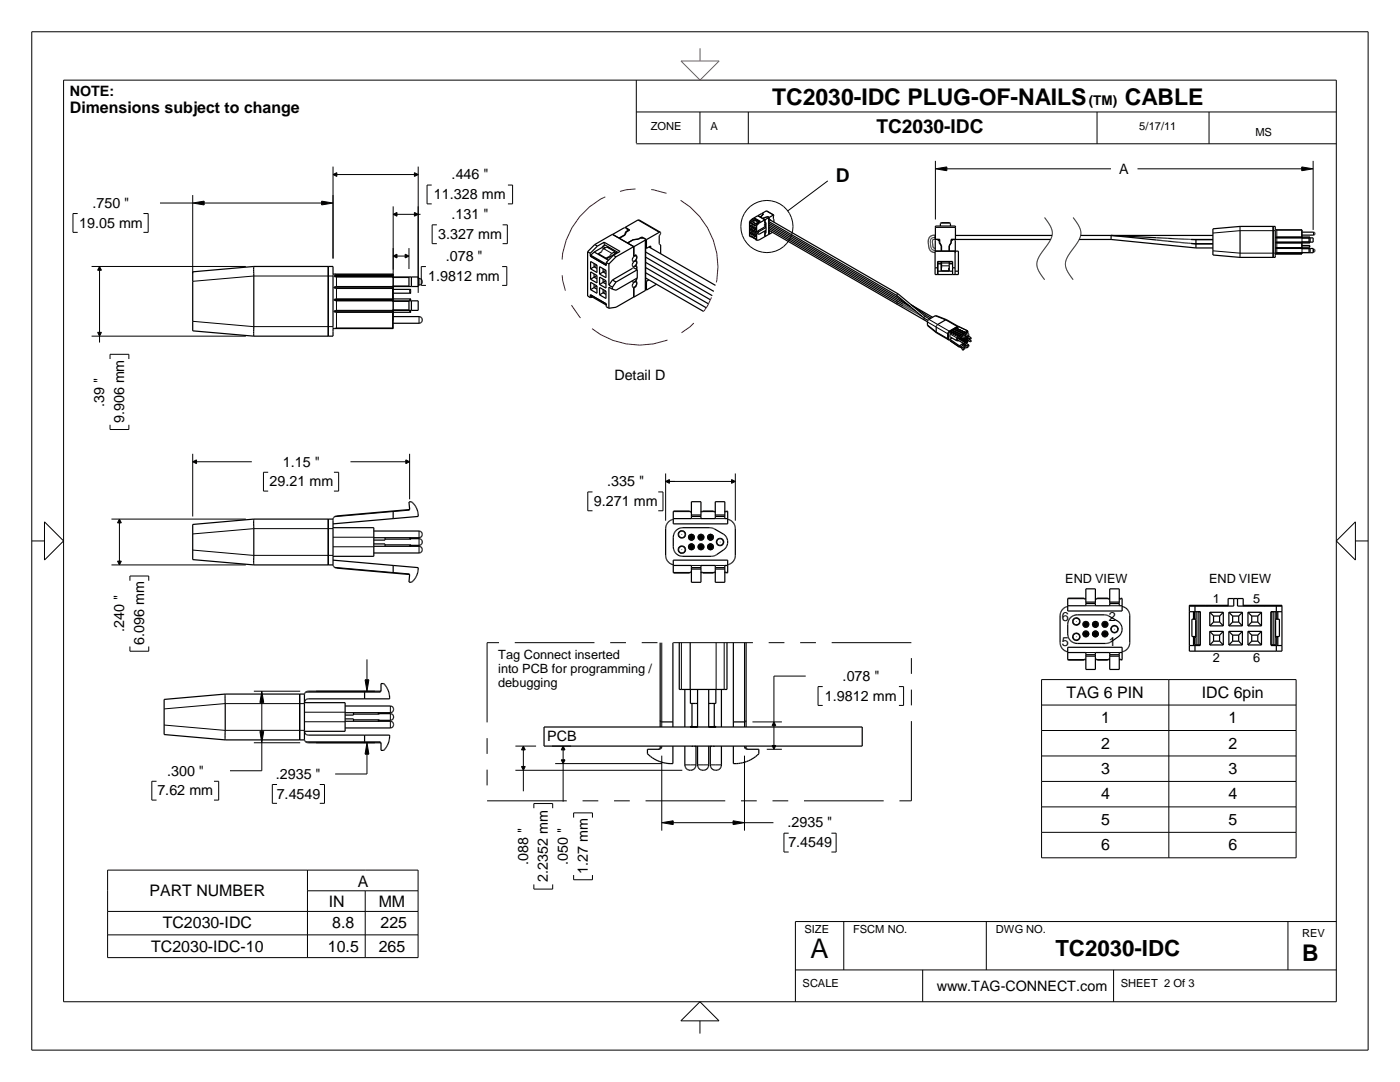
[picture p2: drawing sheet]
<svg xmlns="http://www.w3.org/2000/svg" width="279mm" height="216mm" viewBox="0 0 279 216" stroke-linecap="round" stroke-linejoin="round" font-family="sans-serif">
<defs><g id="words">
<text font-size="5.4" x="161.8" y="191.2">A</text>
<g font-size="4.6">
<text x="154.1" y="20.9">TC2030-IDC PLUG-OF-NAILS</text>
<text x="224.5" y="20.9">CABLE</text>
<text x="259.9" y="191.8">B</text>
</g>
<text font-size="4.4" x="210.6" y="190.8">TC2030-IDC</text>
<g font-size="3.8">
<text x="174.9" y="26.5">TC2030-IDC</text>
<text x="166.8" y="36.2">D</text>
</g>
<g font-size="3.2">
<text x="13.9" y="22.6">Dimensions subject to change</text>
<text x="212.9" y="139.2">TAG 6 PIN</text>
<text x="239.9" y="139.2">IDC 6pin</text>
<text x="219.8" y="144.3">1</text>
<text x="219.8" y="149.4">2</text>
<text x="245.2" y="144.3">1</text>
<text x="245.2" y="149.4">2</text>
<text x="219.8" y="154.4">3</text>
<text x="245.2" y="154.4">3</text>
<text x="219.8" y="159.5">4</text>
<text x="245.2" y="159.5">4</text>
<text x="219.8" y="164.6">5</text>
<text x="245.2" y="164.6">5</text>
<text x="219.8" y="169.7">6</text>
<text x="245.2" y="169.7">6</text>
<text x="29.8" y="178.8">PART NUMBER</text>
<text x="71.4" y="176.9">A</text>
<text x="32.5" y="185.3">TC2030-IDC</text>
<text x="65.6" y="181.1">IN</text>
<text x="66.3" y="185.3">8.8</text>
<text x="75.6" y="181.1">MM</text>
<text x="75.9" y="185.3">225</text>
<text x="30.2" y="189.9">TC2030-IDC-10</text>
<text x="65.4" y="189.9">10.5</text>
<text x="75.6" y="189.9">265</text>
</g>
<g font-size="2.9">
<text x="13.9" y="19.1">NOTE:</text>
<text x="90.1" y="35.8">.446 &quot;</text>
<text x="223.4" y="34.6">A</text>
<text x="18.4" y="41.5">.750 &quot;</text>
<text x="86.6" y="39.7">11.328 mm</text>
<text x="15.8" y="45.4">19.05 mm</text>
<text x="87.5" y="47.7">3.327 mm</text>
<text x="90.1" y="43.7">.131 &quot;</text>
<text x="89" y="52">.078 &quot;</text>
<text x="85.5" y="56">1.9812 mm</text>
<text x="122.6" y="75.9">Detail D</text>
<text x="20.8" y="81.1" transform="rotate(-90 20.8 81.1)">.39 &quot;</text>
<text x="24.8" y="84.5" transform="rotate(-90 24.8 84.5)">9.906 mm</text>
<text x="56.5" y="93.1">1.15 &quot;</text>
<text x="53.8" y="97">29.21 mm</text>
<text x="118.5" y="101">9.271 mm</text>
<text x="121.2" y="97">.335 &quot;</text>
<text x="24.8" y="126.1" transform="rotate(-90 24.8 126.1)">.240 &quot;</text>
<text x="28.7" y="128.7" transform="rotate(-90 28.7 128.7)">6.096 mm</text>
<text x="168.2" y="135.9">.078 &quot;</text>
<text x="164.6" y="139.8">1.9812 mm</text>
<text x="109.2" y="148">PCB</text>
<text x="33.3" y="154.7">.300 &quot;</text>
<text x="55" y="155.4">.2935 &quot;</text>
<text x="31.4" y="158.7">7.62 mm</text>
<text x="55.2" y="159.4">7.4549</text>
<text x="157.2" y="165.1">.2935 &quot;</text>
<text x="105.4" y="172.5" transform="rotate(-90 105.4 172.5)">.088 &quot;</text>
<text x="113.3" y="172.5" transform="rotate(-90 113.3 172.5)">.050 &quot;</text>
<text x="157.3" y="169.1">7.4549</text>
<text x="109.4" y="176" transform="rotate(-90 109.4 176)">2.2352 mm</text>
<text x="117.3" y="174.5" transform="rotate(-90 117.3 174.5)">1.27 mm</text>
<text x="187" y="197.7">www.TAG-CONNECT.com</text>
</g>
<text font-size="2.7" x="217.3" y="20.9">(TM)</text>
<g font-size="2.5">
<text x="212.6" y="116.3">END VIEW</text>
<text x="241.3" y="116.3">END VIEW</text>
<text x="211.9" y="123.9">6</text>
<text x="221.3" y="123.9">2</text>
<text x="242" y="120.4">1</text>
<text x="250.1" y="120.4">5</text>
<text x="99.4" y="131.4">Tag Connect inserted</text>
<text x="211.9" y="129">5</text>
<text x="221.3" y="129">1</text>
<text x="99.4" y="137.1">debugging</text>
<text x="99.4" y="134.3">into PCB for programming /</text>
<text x="242" y="132.1">2</text>
<text x="250.1" y="132.1">6</text>
</g>
<g font-size="2.2">
<text x="129.9" y="25.8">ZONE</text>
<text x="141.8" y="25.8">A</text>
<text x="227.4" y="25.8">5/17/11</text>
<text x="250.5" y="27.1">MS</text>
<text x="160.5" y="186.2">SIZE</text>
<text x="170.3" y="186.2">FSCM NO.</text>
<text x="198.8" y="186.2">DWG NO.</text>
<text x="259.9" y="187">REV</text>
<text x="160.2" y="197">SCALE</text>
<text x="223.7" y="197">SHEET 2 Of 3</text>
</g>
</g></defs>
<g fill="none" stroke="#000" stroke-width=".2">
<path d="M6.3 6.3h266.7v203.2h-266.7zM12.7 16h254v183.9h-254zM127 16v12.6M38.5 38.9v15.6M66.5 33.2v18.4M66.5 34.8l.7-.4v.8zM67.2 34.8h15.5M82.7 34.4l.8 .4-.8 .4zM82.8 34.8h.7M83.5 33.2v25.2M86.2 36.9h-1v3.8h1M101.4 36.9h.9v3.8h-.9"/>
<path d="M127 22.3h139.7M127 28.7h139.7M139.7 22.3v6.4M149.3 22.3v6.4M165.2 36.1l-8 6M186.7 32.1v11.7M186.7 33.7l2.3-.4v.8zM189 33.7h32.7M218.9 22.3v6.4M227 33.7h32.8M241.3 22.3v6.4M259.8 33.3l2.3 .4-2.3 .4z"/>
<path d="M262.1 32.1v13.8M15.5 42.6h-.9v3.8h.9M18.3 53.2h30.8M19.9 53.2l.3 .7h-.7zM19.9 53.9v12.4M28.6 42.6h1v3.8h-1M31.9 40.5h6.6M38.5 40.5l2.2-.4v.8zM40.7 40.5h23.5M64.2 40.1l2.3 .4-2.3 .4zM66.5 55.1h-15.8l-12.2 1M67.2 54.8l11.1 .1z"/>
<path d="M67.2 57.6h11.1v2h-11.1zM78.5 41.2v22.8M78.5 57.1h.1M78.5 42.8l.7-.4v.7zM78.5 51.1l.7-.4v.8zM78.5 55.3h.1M79.2 42.8h3.5M79.2 51.1h1.7M80.9 50.7l.7 .4-.7 .4zM81.6 55.4l-14.4-.1v1.9l14.4-.1M81.6 49.5v4.2M81.6 51.1h.1"/>
<path d="M82.7 42.4l.8 .4-.8 .3zM83.5 42.8h.4M83.6 55.6v1.3M85 53.2h-.9v3.7h.9M87.2 44.9h-1v3.7h1M100.2 53.2h.9v3.7h-.9M100.3 44.9h1v3.7h-1M120.5 49.6l1.6 1M127.3 43.9l4.3 2.5M128.8 47.9v10.1M150.7 44l.5 .3M152.9 42.1l1.4 .8"/>
<path d="M153.4 43.4v3.4M185.7 48.4h.1M185.7 48.6h.1M185.7 48.7h.1M185.7 48.7v.1M185.8 47.8l-.1 .4 .1 1.1 .3 .5M185.8 47.8h.1M185.9 49.6h.1M185.9 49.7h.1M186.1 49.8l.1 .1M186.2 49.9h.1M186.2 47.4h-.1"/>
<path d="M186.2 49.9l.4 .1M186.6 47.4h-.5l-.3 .3M186.7 45.4h4M187.7 44.5h1.9M187.9 53h1.5M208.5 43.4l1.2 2 .3 .8v.7l-.7 1.6-2 2.8-.4 1.4 .4 1.4 1.2 1.7M214.2 43.4l1.1 1.7 .4 1.3-.1 .7-.3 .8-2.1 3.1-.5 1.3-.1 .5 .2 .9 1.4 2.1M242.1 50l5.4 .5h7M254.5 46h-7l-5.4 .5M254.8 50.6h5zM254.8 48.5h5v.9h-5zM254.8 45.9h5v1.4h-5z"/>
<path d="M259.8 47.5h.1M259.8 48.3h.1M259.8 49.6h.1M259.8 50.4h.1M259.9 47.5v.8M259.9 49.6v.8M261.2 47.5h-6.4v.8h6.4M261.2 49.6h-6.4v.8h6.4M262.1 46.3v.6M262.1 49.7v.6M18.3 67.1h30.8M19.5 66.3h.7l-.3 .8z"/>
<path d="M19.9 67.1v1.2M22 71.6v-.9h3.7v.9M38.5 64.1l12.2 1.1h15.8M67.2 62.3h11.1v3.1h-11.1zM78.5 61.9h.1M78.5 60.1h.1M81.6 60.1l-14.4-.1v1.9l14.4-.1M83.6 63.2v1.3M185.1 64.3l4.2 2.4M185.1 64.8l1.7 1.4 2.5 1.5M185.4 63.7l4.1 2.4 1.9 .9M186.6 63l2.1 .8 2.5 1.4"/>
<path d="M189.6 68l1.9 1.2M189.7 66.7l1.3 .7M189.7 66.1h.1M189.7 66.1l1.8 .9M189.7 66.1l1.7 .9M190 65.9l1.9 .9M190.1 65.9l.3-.2 1.8 .8-.3 .2zM190.4 65.7l2.4 1M190.8 65.5l1.8 .8 .6-.2M190.9 65.5l.5-.3 1.7 .8-.5 .3M191.5 67h-.1M191.5 67h.1"/>
<path d="M191.5 67l.5 .2M191.5 69.2l.5 .3M191.5 66.9l.1 .1M191.5 69.2h.1M191.6 67l.4 .2M191.8 66.8h.1M191.8 66.8l-1.7-.9-.3 .2 1.7 .9M191.8 66.8l.2 .1M191.8 66.8l-.2 .2M191.8 68.7l-.3 .2M192 67.2h.1M192.2 66.6l-.3 .2"/>
<path d="M192.3 68.8l-.3 .1M192.3 66.5h.1M192.3 68.7v.1M192.3 68.7l.5 .4M192.3 66.5l.5 .3M192.3 66.5v.1M192.5 66.3l.1 .1M192.6 66.3l-1.8-.8-.3 .2 1.8 .8M192.6 66.4l.2 .1M192.6 66.4l-.3 .1M192.6 68.3l-.2 .3M192.6 68.5h.1"/>
<path d="M192.8 69.1h.1M192.8 66.7v.1M193.2 68.3l-.4 .2M193.6 67.6h.1M193.6 68.1h.1M193.6 68.2h.1M193.8 67.9l-.2 .3M193.8 67.4l-.2 .2M193.8 67.6h.1M193.8 68.1h.1M22 84.8v.9h3.7v-.9M38.5 90.6v12.5"/>
<path d="M38.5 92.1l.7-.3v.7zM39.2 92.1h11.1M53.5 94.2h-.9v3.8h.9M66.6 94.2h1v3.8h-1M69.9 92.1h11.1M81 91.8l.7 .3-.7 .4zM81.7 90.6v9M118.2 98.2h-.9v3.7h.9M131.4 98.2h.9v3.7h-.9M132.8 94.5v9.4M132.8 96.1l.8-.4v.7zM132.8 96.1h13.2"/>
<path d="M146 95.7l.7 .4-.7 .3zM146.7 94.5v9.4M6.3 107.9h2.6M8.9 104.1l3.8 3.8-3.8 3.8zM22.2 103.6h26.9M22.2 112.7h26.9M23.5 112h.7l-.4 .7zM23.8 103.6l.4 .7h-.7zM23.8 104.3v7.7M23.8 112.6v.1M25.9 115.9v-1h3.8v1M38.5 109.8l12.2 1h15.8"/>
<path d="M66.5 105.5h-15.8l-12.2 1M66.5 109.1h8.1M66.5 107.2h8.1M66.8 113.2l11.7 1M78.5 114.2h.1M78.5 102.1h.1M78.5 102v.1M78.5 114.2v.2M78.5 114.2l3.2 .3-.1 .1M81.6 101.7l.1 .1-14.9 1.3M81.7 101.2v.4M83.6 106v1.3"/>
<path d="M83.6 107.5v1.3M83.6 109v1.3M134.4 102.1h3.3M134.4 114.2h3.3M136.1 106.6h.1M136.1 109.7h.1M137.9 102.1h.1M137.9 114.2h.1M138 103.5h1.9M138 112.8h1.9M139.9 102.1h.1M139.9 114.2h.1"/>
<path d="M140.2 102.1h2.3M140.2 114.2h2.3M142.7 102.1h.1M142.7 114.2h.1M142.7 103.5h2M142.7 112.8h2M143.7 108.1h.1M144.7 102.1h.1M144.7 114.2h.1M144.9 102.1h.3M144.9 114.2h.3M213.1 119.5h3.3"/>
<path d="M216.6 119.5h.1M218.6 119.5h.1M218.9 119.5h2.3M221.4 119.5h.1M223.4 119.5h.1M223.7 119.5h.2M270.5 104.1v7.6l-3.8-3.8zM270.5 107.9h2.5M25.9 129v.9h3.8v-.9M50.7 137.9h9.2M52.2 137.9l.4 2.3h-.7zM63.1 137.9h11.7"/>
<path d="M72.9 135.6h.7l-.4 2.3zM73.2 131.6v4M75.9 137.9v.2h-14.9M132.1 128.2v16.9M136 128.2v9.4M142.9 128.2v9.4M144.5 128.2v9.4M148.6 128.2v16.9M160.8 134.9h-6.3v9.1M164.2 137h-.9v3.8h.9M179.4 137h.9v3.8h-.9M207.9 135.6h50.8v35.6h-50.8z"/>
<path d="M213.1 131.6h3.3M214.8 124h.1M214.8 127.1h.1M214.8 127h.1M214.8 127v.1M216.6 131.6h.1M216.7 130.2h1.9M216.7 120.9h1.9M218.6 131.6h.1M218.9 131.6h2.3M221.4 131.6h.1M221.5 130.2h1.9"/>
<path d="M221.5 120.9h1.9M222.4 125.5h.1M222.4 125.5v.1M223.4 131.6h.1M223.7 131.6h.2M233.3 135.6v35.6M31.2 155.9h-.9v3.7h.9M32.8 144.7l12.1 1h15.9M42.7 155.9h.9v3.7h-.9M50.7 148.2h9.2M51.9 145.9h.7l-.4 2.3zM52.2 148.2v5.6h-6.3"/>
<path d="M52.2 140.2v5.7M55.3 156.5h-1v3.8h1M60.8 144h8.1M60.8 142.1h8.1M60.8 140.4h-15.9l-12.1 1.1M61 148h14.9v.2M63.1 148.2h11.7M63.8 156.5h1v3.8h-1M73.2 150.5v3.9h-6.3M73.2 148.2l.4 2.3h-.7zM77.9 140.9v1.3M77.9 142.4v1.3"/>
<path d="M77.9 143.9v1.4M102.9 153.7h33.3M102.9 148.9h4.1M104.1 152.9h.7l-.4 .8zM104.4 149.6v3.3M104.4 153.7v4.2M104.4 148.9l.4 .7h-.7zM110.2 148.9h3.8M110.8 152.4h21.3M112 151.6h.8l-.4 .8zM112.4 148.9l.4 .7h-.8zM112.4 149.6v2"/>
<path d="M112.4 152.4v7.6M132.1 148.9v.3h-.3M132.1 150.8v14.9M136.7 152.6h2.2M139.2 152.6h2.2M141.8 152.6h2.2M148.6 148.9v.3h.3M148.6 150.8v14.9M150.2 144h5.8M153 149.5h3M154.1 148.7h.7l-.3 .8zM154.5 144l.3 .8h-.7z"/>
<path d="M154.5 144.8v3.9M207.9 155.9h50.8M207.9 140.7h50.8M207.9 145.8h50.8M207.9 150.8h50.8M21.5 173.6h61.9v17.5h-61.9zM61.4 177.7h22M61.4 173.6v17.5M72.9 177.7v13.4M106.5 176.5v.9h3.8v-.9M106.5 161.3v-1h3.8v1M114.5 174.6v.9h3.7v-.9"/>
<path d="M114.5 163.1v-.9h3.7v.9M132.1 164.2l2.3-.4v.7zM134.4 164.2h11.9M146.3 163.8l2.3 .4-2.3 .3zM148.6 164.2h5.8M157.4 166.3h-.9v3.7h.9M165.9 166.3h1v3.7h-1M207.9 161h50.8M207.9 166.1h50.8M21.5 181.9h61.9M21.5 186.5h61.9M139.7 199.9l3.8 3.8h-7.6z"/>
<path d="M158.7 193.5h108M168.4 183.9v9.6M184.1 193.5v6.4M196.8 183.9v9.6M222.2 193.5v6.4M257 183.9v9.6M266.7 183.9h-108v16M139.7 203.7v2.5"/>
<circle cx="153" cy="45.2" r="5.2"/>
</g>
<g fill="none" stroke="#000" stroke-width=".24">
<path d="M50.7 53.2h15.8v13.9h-15.8M50.7 53.2v13.9M50.7 53.2l-12.2 1v11.8l12.2 1.1M65.5 53.2v13.9M66.5 54.7h12M66.8 54.7h.1M66.8 55.2h.1M66.8 59.9h.1M66.8 57.5h.1M66.9 54.7h.1M66.9 55.2h.1M66.9 59.9v.1"/>
<path d="M66.9 57.5h.1M66.9 55h-.1M66.9 59.7h-.1M66.9 57.3h-.1M66.9 60h.1M66.9 55h.1M66.9 59.7h.1M66.9 54.9v.1M66.9 57.2v.1M67 54.7v.1M67 55.2h.1M67 60h.1"/>
<path d="M67 54.9h-.1M67 59.7h-.1M67 57.2h-.1M67 57.5h.1M67 55.2l.1 .1M67 57.5l.1 .1M67 54.9h.1M67 57.2h.1M67 54.8h.1M67 59.7h.1M67.1 54.8h.1M67.1 54.9h.1"/>
<path d="M67.1 59.6v.1M67.1 57.2h.1M67.1 55.3h.1M67.1 57.6h.1M67.1 54.9h-.1M67.1 59.6h.1M67.1 59.6l-.1 .1M67.1 57.2h-.1M78.3 54.9l.2 .1h-11.8v.2h11.7M78.3 57.2l.2 .1h-11.8v.2h11.7M78.3 59.6l.2 .1h-11.8v.2l11.7 .1M78.3 57.1l.2 .1"/>
<path d="M78.4 54.8h-.1M78.4 57.1h.1M78.4 55.4h-.1M78.4 55.3h-.1M78.4 59.7h.1M78.4 54.9h.1M78.4 57.2h.1M78.4 57.5l-.1 .1M78.4 54.8h.1M78.4 55.3v.1M78.4 55.2v.1M78.4 60h.1"/>
<path d="M78.4 57.5h.1M78.5 57.7h3.3v.8M78.5 54.7v.6M78.5 57.2v2.8M78.5 55.3h5v1.9h-5M78.5 54.7l-.1 .1M78.5 55.3h-.1M78.5 59.6l3.5 .1M81.6 55.3v1.9M81.8 59.6v.4M81.8 57.9l.1 .1M81.8 57.8h.2"/>
<path d="M81.8 58.4l.1 .1M81.8 59.8h.1M81.9 59.8v.1M81.9 58.3l.1 .2M81.9 58l.1 .2-.2 .1M81.9 58.5h.1M81.9 59.9l.1 .1M82 58.2l-.2 .2M82 58.5h.1M82 60h.1M82 59.7h-.2M82 57.8l-.1 .2"/>
<path d="M82 58.5h-3.5M82 59.7l-.1 .2M82 57.8h-.2M82 59.7h-.1M82.1 55.3v1.9M83.5 55.6l.6 .1 .2 .5M84.3 56.2h.1M84.3 56.2l-.2 .5-.6 .2M117.3 50.2v8.9l.5 .3M117.3 50.2l.5 .3M117.8 51.1l3.2 1.8v-.5M117.8 59.4v-.6l3.2 1.8v.6l.5 .3"/>
<path d="M117.8 50.5v.6M117.9 50.9v.2M117.9 58.8v.3l3.1 1.8M117.9 51.1h-.1M117.9 50.9l3.1 1.8M118.3 59.3l-.5 .1M118.6 55.3l.5 .3M118.6 52.6v.6M118.6 54.7v.6M118.6 56.7v.7M118.6 57.4l-.7 .4M118.6 57.4l.5 .3"/>
<path d="M118.6 55.3l-.7 .4M118.6 53.2l.5 .4M118.6 53.2l-.7 .4M118.6 50.3l-.7 .6M118.6 50.3l.7 .4M118.7 48.8l-1.4 1.4M118.7 48.8l3.5-2 4.3 2.4M118.7 48.8l.5 .3M119.1 55v1.5l-1.2-.8M119.1 52.9v1.5l-1.2-.8M119.1 57.1v1.4l-1.2-.7M119.1 55l-.5 .3"/>
<path d="M119.1 52.9l-1.2-.7v1.4M119.1 55l-1.2-.7v1.4M119.1 57.1l-1.2-.8v1.5M119.1 52.9l-.5 .3M119.1 57.1l-.5 .3M119.2 49.1l-1.4 1.4M119.3 50.7l1.7 1M119.4 50.6l-.1 .1M119.4 50.6v.2M119.4 50.6l1.6 .9M120 50.3l-.6 .3M120.1 49.4l-1.5 .9"/>
<path d="M120.1 49.4l.4 .2M120.3 49.1l.5 .3M120.3 49.1l-.2 .3M120.4 56.3l.5 .4M120.4 54.3l-.7 .4M120.4 53.6v.7M120.4 55.7v.6M120.4 57.8v.6M120.4 56.3l-.7 .5M120.4 58.4l.5 .3M120.4 58.4l-.7 .4M120.4 54.3l.5 .3"/>
<path d="M120.6 48.3v.5l2.8 1.6M120.6 48.3l3.2 1.9-1.4 .7M120.6 48.3l-1.4 .8M120.7 48.9l-.4 .2M120.9 56v1.5l-1.2-.7M120.9 53.9l-.5 .4M120.9 53.9v1.5l-1.2-.7M120.9 58.1v1.5l-1.2-.8M120.9 53.9l-1.2-.7v1.5M120.9 56l-1.2-.7v1.5M120.9 58.1l-1.2-.7v1.4M120.9 58.1l-.5 .3"/>
<path d="M120.9 56l-.5 .3M121 51.5v.2M121 52.4l.5 .3M121 51.7l.4 .2M121.5 49.3l-.2 .1M121.5 52.7v4.2M121.5 56.9l.7 .4M121.5 51.4h.1M121.5 51.2l-.5 .3M121.6 49.4l-.2 .1M122.2 57.7l-.7-.4v4.2M122.2 57.3v.4"/>
<path d="M122.2 55.9l.7 .4M122.2 55.9l-.7 1M122.4 50.9l.5 .3M122.4 50.9l-1.4 1.5M122.5 50.8h.1M122.5 50.8l-1.5 .9M122.7 50.5l-.2 .3M122.7 50.5l.2 .2M122.7 50.2l-1.6-.9-.7 .4-.4 .6M122.7 50.2v.3M122.7 50.2l-.8 .5-.3 .6M122.9 56.3l-.7 1"/>
<path d="M122.9 51.2l-1.4 1.5M123.1 50.3l-.4 .2M124.7 46.9h.1M124.8 45.4l.9 .5-.7 .4-.3 .6-1.1 .7M124.8 45.4h.1M124.9 46.2l-.2 .7M124.9 46.2v.4M125.3 45.7l-.7-.3-2.3 1.4 1.2 .7 1.2-.6M125.3 45.7l-.2 .1 .3 .2M125.3 45.7v.2M125.4 46v.1M125.4 46l-.5 .2"/>
<path d="M126.2 56l.3 .3M126.2 53.6l-4 2.3M126.3 57.3h.1M126.3 52.1h.1M126.3 53.1v.1M126.3 53.2h.2M126.3 52.1l.2 .1M126.3 57.3l.2 .1M126.4 47.8l-1.2 .7 1.3 .7 2.3-1.3M126.5 57.4h.1M126.5 49.2v1.9M126.5 52.2h.1"/>
<path d="M126.5 53.2h.1M126.5 56.3h.1M126.5 57.4v1.9M126.5 49.2l-3.6 2M126.5 59.3h.1M126.5 59.3l-3.6 2-1.4 .2M126.5 53.4l.7 .4M126.6 53.2h-.1M126.6 53.2l-.3 .4M126.8 50.9l.1 .1M126.8 52l.1 .1M126.8 56.1l.1 .1"/>
<path d="M126.8 53l.1 .1M126.8 52l-.3 .2M126.8 57.1l.1 .1M126.9 52.9v.1M126.9 57.1h.1M126.9 56v.1M126.9 51.9h.1M126.9 50.9h.1M126.9 50.9l-.4 .2M126.9 57.1v.1M126.9 50.9l.2 .4-.2 .6M126.9 56.1l.2 .4"/>
<path d="M126.9 57.2l-.4 .2M126.9 51.9l.2 .5-.2 .6M126.9 53l.2 .6M126.9 53.1l-.3 .1M126.9 51l.1 .6-.2 .4M126.9 51a.73 .73 0 0 0-.6 1.1M126.9 52.1a.73 .73 0 0 0-.6 1.1M126.9 56.2a.73 .73 0 0 0-.6 1.1M126.9 56.2l.2 .3M126.9 52.1l.1 .5-.4 .6M126.9 53.1l.2 .5M127.1 55.7l-.4 .5-.2 .1"/>
<path d="M127.1 53.6l-.1 .1M127.1 55.5v.2M127.1 56.5l-.2 .5-.4 .4M127.1 55.7l-.2 .4M127.1 53.6l-.1 .2M127.1 56.5l-.2 .6M127.2 53.8v1.7l-4.3 2.4-.7-.2M127.2 53.8l-4.3 2.5M127.4 47.7h.1M127.4 47.7l-1 .1M127.5 43.9l-2.7 1.5M127.5 43.9h.1"/>
<path d="M127.5 43.9l4.3 2.4M128.1 47.3l.9 .5M128.1 47.3v.2M128.1 47.3l-.7 .4M128.8 47.7l-.9-.3-.5 .3-1 .1M128.8 47.7h.1M128.8 47.9h.1M128.8 47.7v.1M128.8 57.9l-2.3 1.4M128.8 47.8v10.1M128.8 47.8v.1M128.8 57.9h.1"/>
<path d="M128.9 55.5l11.5 6.7M128.9 57.8l.1 .1M128.9 51.3l13.3 7.7M128.9 47.8h-.1M128.9 56l.1 .1M128.9 50.3l13.6 7.8M128.9 54.4l12 7M128.9 49.5l.1 .1M128.9 52.4l12.9 7.4M128.9 53.4l12.5 7.2M129 47.8v1.8M129 56.1v1.8"/>
<path d="M129.5 55.8l-.5 .3M129.5 49.3l13.3 7.6M129.9 49.5v-.4l-.9 .5M131 56.7l-2 1.2M131.6 48.7h.1M131.6 48.7l.2 .2v1.7M131.7 46.3l-2.7 1.5M131.7 46.3h.1M131.8 46.3v.4l-.2 .3v1.7M149.6 44.2v2.9l.2 .1M149.6 44.2l.2 .1M149.8 47.2v-.1l1 .6v.2l.2 .1"/>
<path d="M149.8 44.3v.2M149.8 44.5l1 .6v-.2M149.8 44.5h.1M149.8 47.1l1 .6M149.9 47.2h-.1M150 45v.2M150 45.7v.2M150 46.4v.2M150 46.6l-.2 .1M150 45.9l-.2 .1M150 46.6l.2 .1M150 45.2l.2 .1"/>
<path d="M150 44.2l-.2 .2 1 .6M150 44.2l.3 .2M150 45.2l-.2 .1M150 45.9l.2 .1M150.1 43.7l.1 .1M150.1 43.7l-.5 .5M150.2 45.1l-.2 .1M150.2 45.8l-.2 .1M150.2 45.8l-.4-.3v.5M150.2 46.5l-.4-.3v.5M150.2 45.1l-.4-.3v.5M150.2 46.5l-.2 .1"/>
<path d="M150.2 45.1v.5l-.4-.3M150.2 46.5v.5l-.4-.3M150.2 45.8v.5l-.4-.3M150.2 43.8l-.4 .5M150.3 44.4l.5 .3M150.3 44.3l.5 .3M150.3 44.3v.1M150.5 43.9l.2 .1M150.5 43.9l-.5 .3M150.6 43.8l.2 .1M150.6 43.8l-.1 .1M150.6 45.3v.2"/>
<path d="M150.6 46v.2M150.6 46.7v.2M150.6 46.2l-.2 .2M150.6 46.9l.2 .1M150.6 46.9l-.2 .2M150.6 46.2l.2 .1M150.6 45.5l.2 .2M150.6 45.5l-.2 .2M150.7 44l.2-.1 .5 .3M150.7 44l-.4 .3M150.7 43.6v.1l.9 .5M150.7 43.6l1 .6-.4 .2"/>
<path d="M150.7 43.6l-.5 .2M150.7 43.7l-.1 .1M150.8 45.4l-.4-.2v.5M150.8 46.1l-.4-.2v.5M150.8 46.8l-.4-.2v.5M150.8 46.8l-.2 .1M150.8 45.4v.5l-.4-.2M150.8 46.1v.5l-.4-.2M150.8 46.8v.5l-.4-.2M150.8 45.4l-.2 .1M150.8 46.1l-.2 .1M150.8 44.6v.1"/>
<path d="M150.8 44.9l.2 .1M150.8 44.7l.2 .1M151 43.9h-.1M151 44.6h.1M151 45v1.4M151 46.4l.2 .2M151 44.5l-.2 .1M151 43.9h.1M151.2 46.7l-.2-.1v1.4M151.2 43l-1.1 .7M151.2 46.6v.1M151.2 46.1l.3 .1"/>
<path d="M151.2 43l1.5 .9M151.2 46.1l-.2 .3M151.2 43l.5 .3 .4-.2M151.3 44.4l.2 .1M151.3 44.4l-.5 .5M151.3 44.4h.1M151.3 44.4l-.5 .3M151.4 44.3l-.1 .1M151.4 44.3h.1M151.4 44.2v.1M151.4 44.2l-.4 .4M151.5 46.2l-.3 .4"/>
<path d="M151.5 44.5l-.5 .5M151.5 44.2l-.1 .1M152 42.6l-.8 .4M152 42.6h.1M152.1 43.1h.1M152.1 43.1l-.4 .2 .5 .3M152.1 42.6l.3 .2-.3 .3M152.1 42.6h.1M152.1 42.9v.2M152.1 42.9v.1M152.1 42.6l.2 .1M152.2 43.6l.5 .3"/>
<path d="M152.3 42.7v.1M152.3 42.7l-.2 .2M152.6 46.2h.1M152.6 46.6h.1M152.6 44.8h.1M152.6 45.2h.1M152.7 45.2l-1.5 .9M152.7 44.8v.1M152.7 46.6v.6M152.7 43.9l-1.2 .6M152.7 44.5h.1M152.7 47.2h.1"/>
<path d="M152.7 46.2l-.1 .3h.2M152.7 44.5l-.1 .3M152.7 44.9l-.1 .3M152.7 45.2h.1M152.7 43.9v.6M152.7 46.2h.1M152.7 45.3l.2 .1M152.7 46.6h.1M152.8 45.1l-.1 .1M152.8 45.1v.1M152.8 46.5l-.1 .1M152.8 44.8h.1"/>
<path d="M152.8 46.2h.1M152.8 44.8h-.1M152.8 46.5h.1M152.8 46.1h.1M152.8 46.1l-.1 .1M152.8 45.1h.1M152.8 44.4v.1M152.8 46.1v.1M152.8 44.4l-.1 .1M152.8 46.1l.1-.1-1.4 .8-.3-.1M152.8 44.4h.1M152.8 46.2h-.1"/>
<path d="M152.8 44.8l.1 .1M152.8 44.8l-.1 .1M152.8 44.7v.1M152.8 44.5l.1 .1M152.8 44.5h-.1M152.8 46.4v.1M152.8 46.2l.1 .1M152.8 45.1l.1 .2M152.8 45.2h.1M152.8 45v.1M152.9 44.9l-.1 .2M152.9 45.3h.1"/>
<path d="M152.9 44.6l-.1 .1M152.9 46.3l-.1 .1M152.9 44.9l-.1 .1M152.9 45.4l-.1 .7M152.9 45.4l-1.4 .8M153 42.1l1.4 .8M153 42.1l-.9 .5M153 43.3v.1M153 43.4l-.8 .2M153 42.1h.1M153.2 43.2l.3 .2M153.2 43.2v.1"/>
<path d="M153.2 43.2l-.2 .1M153.4 43.3l-.4 .1M153.4 43.4h.1M153.4 46.8h.1M153.4 46.8l-1.9 1.1-.5 .1M153.4 43.4l-.7 .5M153.4 43.3v.1M153.4 43.4v3.4M153.4 45.6l28.2 16.2M153.4 45.3l26.9 15.4M153.4 45.9l31 17.9M153.4 46.1l.1 .1"/>
<path d="M153.4 44.6l25.6 14.7M153.4 43.9l.1 .1M153.4 44.2l25.6 14.8M153.4 44.9l28.3 16.3M153.4 46.7h.1M153.5 43.4v.6M153.5 46.2v.5M153.7 43.9l25.5 14.7M153.7 46.1l-.2 .1M153.8 43.9v-.1l-.3 .2M154.2 46.4l-.7 .3M154.3 42.9l-.8 .5"/>
<path d="M154.3 43.1l.1 .6M154.3 43.7h.1M154.4 42.9h.1M154.4 42.9h-.1M154.4 43.7h.1M154.4 43.7v.6M154.4 43.1h-.1M154.4 42.9v.2M179 59.2v.1M179 58.9v.1M179 59.2h.1M179 58.9h.1"/>
<path d="M179 59.3h.1M179 59h.1M179 59l5.4 4.5M179 59.3l2.6 1.8M179 59.1v.1M179.1 59.1h.1M179.1 59v.1M179.2 58.6l-.2 .3M179.2 58.6h.1M179.2 58.6l5.4 4.5M185.3 48.9h.1M185.3 47.7l.1 1.7"/>
<path d="M185.3 47.7h.1M185.4 49.4l.3 .6M185.4 49.4h.1M185.4 47.4l-.1 .3M185.4 47.4h.1M185.5 47.4h-.1M185.5 47.4h.1M185.5 49.7v.1M185.7 50h.1M185.7 50l.3 .2M185.7 47.1v.1M185.9 50.2h.1"/>
<path d="M185.9 47l-.4 .4M186 50.2l.6 .2M186 47h-.1M186 47h.1M186.1 48.4v.1M186.1 47.9l.2 1.5M186.1 48v.1M186.1 47.9h.1M186.1 48.9l.1 .1M186.2 47.8h1.3v.6l.4 .6v1.1M186.2 47.8l-.1 .1M186.2 49.3h.1"/>
<path d="M186.2 47.8h.1M186.3 47.8h-.1M186.3 49.4v.1M186.3 47.8h.1M186.3 46.9h.1M186.3 49.5h.1M186.3 49.5h.2M186.4 49.5h.1M186.5 49.5h.1M186.5 49.5v.1M186.5 49.6h.1M186.6 49.6h.1"/>
<path d="M186.6 46.9h.1M186.6 50.1h4.7v4.7h-4.7zM186.6 53.4h.5M186.6 47.9v2.2M186.7 47.9h-.1M186.7 46.9l-.7 .1M186.7 47l-.1 .8M186.7 47.8v-2.7h4v2.7M186.8 47.8l-.1 .1M187.1 54.8v-2.6h3v2.6M187.2 54.1h2.9M187.2 47.8v.2h.3"/>
<path d="M187.2 52.2v2.6M187.2 52.5h.6M187.2 52.6h.6M187.4 48v.4l.4 .6v1.1M187.7 44.6v.5M187.7 44.6h.1M187.7 44.5h.1M187.7 44.5v.1M187.8 44.5h.1M187.8 44.5h1.7M187.8 44.5h-.1M187.8 49.7h.1"/>
<path d="M187.8 52.2v1.9M187.9 44.4l-.1 .1M187.9 52.2v1.8h1.4l.1-.5M187.9 52.5h1.5M189.4 49v1.1M189.4 52.2v1.9M189.4 52.5h.7M189.4 52.6h.7M189.5 44.4v.1M189.5 44.5l.2 .1M189.6 48.9h.1M189.6 44.5h.1"/>
<path d="M189.7 44.5v.1M189.7 44.6h.1M189.7 44.6v.5M189.8 48v.4l-.4 .6M190.1 47.8v.2h-.3M190.1 53.4h.5M190.4 47.8l.2 .1M190.6 54.1h.7M190.6 50.1v4.7M190.6 47.9h.1M190.6 47.9v2.5M190.7 47h19.3"/>
<path d="M209.7 47.8h-19.9v.6l-.4 .6M215.4 47.8h6.3M215.7 47h26.4M221.7 47v.8M221.7 47.8l17 1.7M221.7 47l17 .8M221.7 47l9 .9M230.7 47.9l8 .8h3.4M230.7 47.9h.1M237.1 47.8h.1M237.2 48.5h.1M237.3 48.5h.1"/>
<path d="M237.4 48.5v.1M237.5 48.6h.1M237.6 47.8h.1M237.8 48.6h4.3M237.8 47.8h4.3M238.7 47.8v1.7M238.7 47.8h3.4M238.7 49.5h3.4M247.5 45.2h7v6.2h-7M247.5 45.2h.1M247.5 45.2v6.1M247.5 51.3v.1"/>
<path d="M247.5 45.2l-5.4 .5v5.2l5.4 .5M254.1 45.2v6.2M254.5 45.9h5.3M254.5 50.7h5.3M254.7 45.9h.1M254.7 49.5v.1M254.7 47.4h.1M254.7 50.6h.1M254.7 48.4v.1M254.7 50.5h.1M254.7 49.4v.1M254.7 48.3v.1"/>
<path d="M254.7 48.3h.1M254.7 48.5h.1M254.7 49.4h.1M254.7 49.6h.1M254.8 49.4h-.1M254.8 47.3h-.1M254.8 48.5h.1M254.8 50.7h.1M254.8 50.6h.1M254.8 45.9h.1M254.8 50.4l-.1 .1M254.8 49.4h.1"/>
<path d="M254.8 48.3h-.1M254.8 50.6v.1M254.8 47.5h.1M254.8 47.3h.1M254.8 49.6h.1M254.8 50.4h.1M254.8 50.6l-.1 .1M254.8 48.3h.1M259.8 50.7h.1M259.8 49.4v.1M259.8 48.3v.1M259.8 48.3h.1"/>
<path d="M259.8 50.4v.1M259.8 49.4h.1M259.8 47.3h.1M259.8 50.5h-5.2l5.2 .1M259.8 47.3h-5.2l7.5 .2v.8h-2.3M259.8 45.9v1.6M259.8 48.3v1.3M259.8 50.4v.3M259.8 49.6h2.3v.8h-2.3M259.8 48.4h-5.2l5.2 .1M259.8 45.9h.1M259.8 46.3h2.3l.3 .3-.3 .3h-2.3"/>
<path d="M259.8 47.3h1.6M259.8 49.5h-5.2l5.2 .1M259.8 49h1.6M259.8 48.5h1.6M259.8 49.6h.1M261.2 47.5v.8M261.2 49.6v.8M261.3 48.3v.2M261.3 47.4h.1M261.3 49.1h.1M261.3 49.3h.1M261.3 48.4l.1 .1"/>
<path d="M261.3 47.3v.2M261.3 49v.3M261.3 48.5h.1M261.4 49.2v.1M261.4 49.2l-.1 .1M261.4 48.4h-.1M261.4 48.4v.1M261.4 47.4h.1M261.4 48.5h.1M261.4 49.1h.1M261.4 49h-.1M261.4 47.3h-.1"/>
<path d="M261.4 49.2h.1M261.4 48.3v.1M261.4 47.3h.1M261.4 47.4v.1M261.4 48.3h.1M261.4 49h.1M261.4 49.1v.1M261.4 49.3h-1.6M261.4 47.3v.1M261.4 49v.1M261.5 47.5v.8M261.5 49.6v.8"/>
<path d="M262.1 49.7l.2 .1 .1 .2M262.4 50h.1M262.4 50l-.1 .3h-.2M66.5 65.6h12M66.8 62.2h.1M66.9 62h-.1M66.9 62.2v.1M66.9 65.5l-.1 .1M66.9 62h.1M66.9 65.5h.1M66.9 62.3h.1M67 65.5h-.1"/>
<path d="M67 62.3h.1M67 62h-.1M67 62h.1M67.1 60h.1M67.1 62.3h.1M67.1 61.9h.1M67.1 65.5h-.1M67.1 65.4h.1M67.1 65.4v.1M67.1 61.9l-.1 .1M78.3 61.9l.2 .1h-11.8v.2h11.8l-.2 .1M78.3 61.8l.2 .1"/>
<path d="M78.3 65.4l.2 .2M78.4 61.8v.1M78.4 65.5h.1M78.4 60h-.1M78.4 61.9v.1M78.5 61.9v3.7M78.5 60h5v1.9h-5M78.5 63.2h5.1a.67 .67 0 0 1 .7 .6 .67 .67 0 0 1-.7 .7h-5.1M78.5 62.3h3.5M78.5 60l-.2 .1M81.6 60v1.9M81.8 61.9v.4"/>
<path d="M81.8 62.2l.1 .1M81.8 62.3h.1M81.9 62.1l.1 .2M81.9 62.3h.1M82 62l-.2 .2M82 61.9l-.2 .2M82.1 60v1.9M179 60.3v.1M179.1 60.1l-.1 .2M179.1 60.4l-.1 .3M180.3 60.7v.1M180.3 60.8l.7 .4"/>
<path d="M180.9 61.4v.1M180.9 61.5h.1M181 61.2h.1M181.1 61.2l.7 .4M181.6 61.8h.1M181.7 61.8l.1 .1M181.7 61.9h.1M181.8 61.9h.1M181.8 61.9l.1 .1M181.8 61.6h.1M181.8 60.8l3.1 2.2M181.9 61.6h.1"/>
<path d="M181.9 61.6l.1 .1M181.9 62h.1M182 62l.1 .1M182 62h.1M182 61.7h.1M182.1 61.7h.1M182.1 61l4 2.3M182.1 62.1h.1M182.1 61.7l.1 .1M182.1 61.8h.1M182.2 62.1h.1M182.2 61.8h.1"/>
<path d="M182.2 62.1l.1 .1M182.2 61.8l.1 .1M182.3 61.8h.1M182.3 62.2h.1M182.3 61.9h.1M182.4 61.9l.1 .1M182.4 62.2l.5 .3M182.5 61.9h.1M182.5 62h.1M182.5 62h.2M182.6 62h.1M182.7 62h.1"/>
<path d="M182.9 62.5h.1M183 62.5l.5 .3M183.5 62.8h.1M183.5 62.8l.5 .3M184.4 63.5l.2-.4 .9 .6M184.4 63.8h.1M184.4 63.5h.1M184.4 63.5l.8 .4M184.4 63.8l.7 .4M184.5 63.5l-.1 .3M184.9 63l.9 .5M184.9 63l-.2 .2"/>
<path d="M185.1 64.9v.1M185.1 65h.1M185.2 65l1.7 1.4M186.6 63l-1.4 .9-.1 1M186.7 63l2.2 .8M186.7 63h-.1M186.8 66.3l.1 .1M186.9 66.4h.1M186.9 66.4l2.4 1.4M188.7 63.8l-1.7 1.1-.2 .3v1.1M188.8 63.8h-.1M188.9 63.8h.1"/>
<path d="M188.9 63.8h-.1M188.9 63.8l2.4 1.4M189.2 67.8h.1M189.3 67.8l.1 .1M189.3 67.8h.1M189.4 67.8h.1M189.4 67.8v.1M189.4 67.9h.1M189.5 67.9h.1M189.5 66.3l-.2 .3v1.2M189.5 66.3h.1M189.5 66.2v.1"/>
<path d="M189.6 66.2v.2l1.8 .9M189.6 67.7v.3M189.6 66.2h-.1M189.6 67.7l1.8 1.3M189.6 67.9h-.1M189.6 67.9h.1M189.6 67.9v.1M189.6 66.2h.1M189.6 68h.1M189.6 66.1v.1M189.6 68l1.8 1.2M189.7 66.1l-.1 .1"/>
<path d="M189.7 66.1l1.8 .9M189.7 66.1h.1M189.8 66.1h-.2M189.8 66.5l-.2 .7 1.3 .8M190 65.9l-.3 .2M190 67.4l-.4 .3M190 65.9h.1M190 65.9l2.1 1M190.1 65.9h-.1M190.1 65.9h.1M190.4 65.7h.1M190.4 65.7l-.4 .2"/>
<path d="M190.4 65.7l1.9 .9M190.4 65.7l1.8 .9M190.5 65.7h-.1M190.5 65.7h.1M190.8 65.5h.1M190.8 65.5l1.8 .9M190.9 68h.1M190.9 68h.4M191 67.6v.2M191 67.7v.1M191 67.8h.1M191 67.8l1.4 .8"/>
<path d="M191.1 67.5l-.1 .1M191.1 67.5h.1M191.1 67.5l1.5 .8M191.2 67.5h.1M191.2 67.2l-.3 .4v.4M191.3 65.2l-2 1-.1 .4v1.2M191.3 65.2h.1M191.3 67.3v.1M191.3 68h.1M191.3 67.4h.1M191.3 65.2l-.9 .5M191.3 67.4l.4 .2"/>
<path d="M191.3 67.2v.1M191.3 67.6h.1M191.3 65.2l1.8 .8M191.4 68h-.1M191.4 68h.1M191.4 67.5l.4 .2M191.4 69v.2M191.4 67.5h.1M191.5 67.5l-.2 .1M191.5 67h.1M191.5 67l-.1 .3M191.5 69.2h-.1"/>
<path d="M191.5 69.2h.1M191.5 67.2l.3 .2M191.5 66.9v.3M191.5 68.9v.3M191.5 67.2l-.1 .1M191.5 68.9l-.1 .1M191.5 69.2l.5 .3M191.5 67.2l.8 .4M191.5 68.9l.8 .6M191.6 67.6h.1M191.7 67.5v.1M191.7 67.6l.3 .2"/>
<path d="M191.7 67.6h.1M191.7 67.6l.8 .4M191.7 67.8h.1M191.7 67.4v.1M191.7 67.7v.1M191.7 67.4h.1M191.8 67.4h-.1M191.8 67.8h-.1M191.8 67.8l.8 .4M191.8 67.4l.8 .5M191.8 67.7l-.1 .1M191.8 67.7v.1"/>
<path d="M191.8 67.4l.3 .2M191.8 67.4h.1M191.8 66.8h.1M191.8 67.8h.1M191.8 67.4v.1M191.8 67.7h.1M191.9 66.7v.1M191.9 67.8h.1M191.9 67.7l.1 .1M192 67.4l.3 .2M192 67.8h.1M192 67.6h.1"/>
<path d="M192 66.9v.3M192 69.5h.1M192 66.9l.1 .1M192 69.6l.1 .3M192 67.2h.1M192 69.5v.1M192.1 67.6h-.1M192.1 67.6h.1M192.1 67l.2 .6M192.1 69.9h.1M192.2 67.5l-.1 .1M192.2 66.5v.1"/>
<path d="M192.2 68.8h.1M192.2 68.8l-.2 .1M192.2 67.6h.1M192.3 68.8v-.3l-.5 .2 .8 .6M192.3 68.8h-.1M192.3 67.6h.1M192.3 66.6h-.1M192.3 66.5v.3M192.3 68.7h.1M192.3 66.5h.1M192.3 68.8l.5 .3M192.3 69.5h.1"/>
<path d="M192.3 69.5l-.1 .4M192.3 67.6l.5 .2M192.4 66.8l.2 .4M192.4 66.8l-.4 .1M192.4 66.8l-.3 .2M192.4 68.6l.7 .4M192.4 68.6h.2M192.4 68.6h.1M192.4 68h.1M192.5 67.9l.1 .1M192.5 68h.1M192.5 67.9h.1"/>
<path d="M192.5 67.9v.1M192.5 68h-.1M192.5 68l.3 .2M192.5 68.3h.1M192.5 68.6h.1M192.5 67.9l-.1 .1M192.5 66.9l.6 .3M192.5 67.5l.3 .2M192.5 68.2h.1M192.5 67l1.1 .6M192.5 66.3h.1M192.5 67h.1"/>
<path d="M192.5 68.2v.1M192.6 67.9l.2 .2M192.6 66.3v.1M192.6 68h-.1M192.6 68.3h.1M192.6 67.9h-.1M192.6 67.9h.1M192.6 68.2l-.1 .1M192.6 68.2v.1M192.6 68.6h.1M192.6 68h.1M192.6 66.4l.2 .1"/>
<path d="M192.6 68.3v.2M192.6 67.2v.2M192.6 68.3l.8 .6M192.6 67.9v.1M192.6 68.3v.1M192.6 67.2l.5 .3M192.6 68.5v.1M192.6 69.3l-.3 .2M192.6 67.4l-.3 .2M192.6 69.3l-.1 .3-.3 .3M192.6 67.4l.5 .3M192.6 68.4h.1"/>
<path d="M192.6 66.4h.1M192.6 68.5h.1M192.8 67.8v.1M192.8 68.2h.1M192.8 67.8h-.1M192.8 67.8h.1M192.8 68.1v.1M192.8 68.1l-.1 .1M192.8 68.1h.1M192.8 67.8l.3 .2M192.8 67.7l.1 .1M192.8 67.7v.1"/>
<path d="M192.8 66.5h.1M192.8 66.5v.2M192.8 68.2h-.1M192.8 69.1l.1 .3M192.8 68.2l-.2 .1M192.8 69.1h.1M192.8 66.7v.1M192.8 67.7h.1M192.8 67.7l-.1 .1M192.8 67.7l.3 .2M192.9 66.5l.2 .6M192.9 67.7h.1"/>
<path d="M192.9 69.4h.1M192.9 68.1h.1M192.9 68.1l-.1 .1M192.9 67.8h-.1M192.9 67.7l-.1 .1M193.1 67.6v.1M193.1 67.9v.1M193.1 67.7h.1M193.1 68h.1M193.1 67.6h.1M193.1 67.1v.1M193.1 69v.1"/>
<path d="M193.1 67.9h.1M193.1 69.1l-.2 .3M193.1 66.3h.1M193.1 68l-.3 .2M193.1 66.3l-.3 .2M193.1 67.5v.1M193.1 66h.1M193.1 66v.3M193.1 68v.3M193.1 68.3h.1M193.1 68.3l-.3 .2M193.2 67.6l-.1 .1"/>
<path d="M193.2 67.9h-.1M193.2 66.3l-.3 .2M193.2 66.3l.2 .7M193.2 67.9h.1M193.2 67.6h.1M193.2 67.9v.1M193.2 67.9l-.1 .1M193.2 67.6l.6 .3M193.2 67.9l.4 .3M193.3 67.1l.5 .3M193.4 68.9l-.3 .2M193.4 67l-.3 .1"/>
<path d="M193.4 68.9l-.3 .1M193.4 67l-.3 .2M193.4 68.9h.1M193.4 68.9l-.1 .3-.4 .2M193.6 68.2h.1M193.6 67.6h.1M193.7 68.2h.1M193.8 67.9h.1M193.8 67.4h.1M193.8 67.9v.1M193.8 67.9v.2l-.2 .1M193.8 67.6h.1"/>
<path d="M193.8 68.1v.1M193.8 67.4l-.1 .2M193.8 68h.1M193.8 68.1h.1M193.8 67.5h.1M193.8 67.5l-.2 .1M50.7 103.6v9.1M50.7 103.6l-12.2 1v7.1l12.2 1M50.7 112.7h15.8M50.7 103.6h15.8M65.5 103.6v9.1M66.5 105.3h8.1v5.7h-8.1"/>
<path d="M66.5 111.8l17 1.5-.2 1.3-.6 1.1a.95 .95 0 0 1-1.1 .5l.1-1.5M66.5 112.7l.2 .4 .5 .3 14.5 1.3M74.6 109h9a.67 .67 0 0 1 .7 .7 .67 .67 0 0 1-.7 .6h-9M74.6 106h9a.67 .67 0 0 1 .7 .6 .67 .67 0 0 1-.7 .7h-9M74.6 108.5h2.2v.5M76.8 107.3v.5h-2.2M76.8 107.6h5.2M76.8 108.7h5.2M78.3 102l-11.1 1-.5 .2-.2 .4v9.1M78.3 102h.1M78.4 102h.1M78.4 114.3h-.1"/>
<path d="M78.4 114.3h.1M78.4 102l.1 1.5M78.5 112.8l-.1 1.5M81.7 114.5h.1M81.7 101.8h.1M81.7 101.7l-3.4 .3M81.7 114.6h.1M81.7 101.7h.1M81.7 101.7v.1M81.7 114.6v.1M81.7 114.7h.1M81.7 101.6l-.1-1.4a1.1 1.1 0 0 1 1.2 .6l.5 1.2 .2 1-17 1.5"/>
<path d="M81.7 101.6v.1M81.7 101.6h.1M81.8 107.3v.3M81.8 108.7v.3M81.8 107.5l.2 .1M81.8 108.9l.1 .1M81.8 107.5h.1M81.9 107.4l.1 .2M81.9 108.8h-.1M81.9 107.3l-.1 .1M82 107.5h1.6a.67 .67 0 0 1 .7 .7 .67 .67 0 0 1-.7 .6h-1.6M82 108.7l-.1 .1"/>
<path d="M82 108.7v.1M82 108.8l-.1 .1M134.4 103.5h3.6v-3.4h1.9v3.4h2.8v-3.4h2v3.4h.5M134.4 112.8h3.6v3.4h1.9v-3.4h2.8v3.4h2v-3.4h.5M134.4 103.6a1.91 1.91 0 0 0-1.6 1.9v5.3a1.93 1.93 0 0 0 1.6 1.9M134.4 102v2.5h10.8v-2.5M134.4 102h3.2M134.4 102h.1M134.9 105.9l.6-.5 .8-.1h5.4l.8 .2 1.9 1.1a1.9 1.9 0 0 1 0 3.1l-1.5 1.1-.6 .2h-6a1.9 1.9 0 0 1-1.9-1.9v-2.1l.2-.8zM137.5 108.9l.1 .6 .5 .2M137.5 106.8l-.1 .6a.54 .54 0 0 0 .7 .4M137.6 109.1h.1"/>
<path d="M137.6 107.2h.1M137.6 107.2v.1M137.6 109.1v.1M137.6 109.2v.1M137.6 114.3h.1M137.6 109v.1M137.6 107.1v.1M137.6 107.1l.2 .4M137.6 109v.2M137.6 109.2l.5 .3M137.6 109h.1M137.6 107v.1"/>
<path d="M137.6 102h.1M137.7 108.9l-.1 .1M137.7 107h-.1M137.7 107.2h.2M137.7 109.1h.2M137.7 109.1l-.1 .1M137.7 107.2l-.1 .1M137.7 114.3h-.1M137.7 108.9l.2 .2M137.7 108.9h.1M137.7 107l.2 .2M137.7 107h.1"/>
<path d="M137.7 102h.1M137.7 108.6a.59 .59 0 0 1 .7 .1 .59 .59 0 0 1 0 .8M137.7 108.6l-.3 .3M137.7 108.6a.57 .57 0 0 1 .7 .1 .57 .57 0 0 1 0 .8M137.7 108.6l-.2 .3M137.8 106.9l.2 .2M137.8 109.4h.1M137.8 107.5h.1M137.8 106.9l-.2 .2M137.8 107.5l.3 .1M137.8 108.8l-.2 .2M137.8 109.4l.1 .1"/>
<path d="M137.8 108.8l.2 .3M137.8 107.5l.1 .1M137.8 106.9h.1M137.9 109.5h.1M137.9 107.6h.1M137.9 108.8h-.1M137.9 114.2l.1 .1M137.9 114.2h-.2v.1M137.9 106.6h.2M137.9 106.6l-.4 .2M137.9 106.6l-.3 .2M137.9 114.3h.1"/>
<path d="M137.9 107.6h.2M137.9 109.5h.2M137.9 102v.1M137.9 108.7v.1M137.9 107.2l-.2 .2-.1-.1M137.9 109.1l-.2 .2M137.9 108.7h.1M137.9 106.8l-.1 .1M137.9 106.8h.1M137.9 106.8l.1 .1M137.9 108.7l.1 .1M138 102h-.1"/>
<path d="M138 113.3h1.9M138 107.3l.2 .2-.1 .1M138 107.3l-.2 .2M138 109.4l-.1 .1M138 102l-.1 .2-.2-.2M138 102.8h1.9M138 106.9v.2M138 107.3v.2M138 108.8v.3M138 109.2v.2M138 113.5h1.9M138 107.5l-.1 .1"/>
<path d="M138 109.2l.2 .2-.1 .1M138 109.2l-.2 .2M138 109.4v.1M138 103h1.9M138 107.5v.1M138 107.2l.3 .2M138 109.1l.3 .2M138 109.5h.1M138 107.2h.3M138 108.7l.1 .1M138 109.1h.3M138 108.7v.1"/>
<path d="M138 107.6h.1M138 106.8v.1M138.1 106.8l.2 .2M138.1 106.8l-.3 .1M138.1 108.7l.2 .2M138.1 108.7l-.3 .1M138.1 108.7l.1 .1M138.1 106.8l.1 .1-.2 .2M138.1 106.6l.3 .2M138.2 108.8l-.2 .3M138.2 109.4h.1M138.3 108.9h.1"/>
<path d="M138.3 107h.1M138.3 108.9l-.3 .2M138.3 107l.1 .2M138.3 107.4l-.2 .2M138.3 107l-.3 .2M138.3 108.9l.1 .2M138.3 109.3l-.2 .2M138.3 107.2l.1 .1M138.3 108.9v.1M138.3 107.4h.1M138.3 109.1l.1 .1M138.3 109.3h.1"/>
<path d="M138.3 109h.1M138.3 107v.1M138.3 107.1l.1 .2M138.3 109l.1 .2M138.4 109.1h-.1M138.4 107.2h.1M138.4 107.3l-.1 .1M138.4 107.2h-.1M138.4 109.2l-.1 .1M138.4 109.1h.1M138.4 107.2v.1M138.4 107.2l-.1 .2"/>
<path d="M138.4 109.1l-.1 .2M138.4 109.1v.1M138.4 106.8l.2 .4-.2 .4M138.4 107.6l-.3 .2M138.4 109.5l-.3 .2M139.5 106.8a.58 .58 0 0 0 .3 1 .58 .58 0 0 0 .7-.8M139.5 107.2v.1M139.5 109.1v.1M139.5 107.2h.1M139.5 109.1h.1M139.5 109.2l.1 .1M139.5 107.3h.1"/>
<path d="M139.5 107.3l.1 .1M139.5 107.1l.2 .4M139.5 109v.2M139.5 109v.1M139.5 109.2l.5 .3M139.5 107.1v.1M139.6 109l.2 .1M139.6 107l.2 .2M139.6 109h-.1M139.6 107l-.1 .1M139.6 107.4h.1M139.6 109.1l-.1 .1"/>
<path d="M139.6 107.2h.2M139.6 109.1h.2M139.6 107.2l-.1 .1M139.6 108.6h.6M139.6 108.6l-.3 .3M139.6 108.6l-.2 .3M139.7 106.9l.2 .2M139.7 109.4h.1M139.7 107.5h.1M139.7 106.9l-.2 .2M139.7 107.5l.3 .1M139.7 108.8l-.2 .2"/>
<path d="M139.7 108.8l.2 .3M139.7 109.4l.1 .1M139.7 106.9h.1M139.7 107.5l.1 .1M139.8 108.8h-.1M139.8 109.5h.1M139.8 107.6h.1M139.8 106.6h.2M139.8 106.6l-.3 .2M139.8 106.6l-.4 .2M139.8 107.6h.2M139.8 108.7v.1"/>
<path d="M139.8 109.5h.2M139.8 107.2l-.2 .2M139.8 109.1l-.2 .2M139.8 108.7h.1M139.8 106.8l.1 .1M139.8 106.8l-.1 .1M139.8 106.8h.1M139.8 108.7l.1 .1M139.9 107.5l-.1 .1M139.9 107.3l.2 .2-.1 .1M139.9 109.2l-.2 .2M139.9 102h.1"/>
<path d="M139.9 109.4l-.1 .1M139.9 106.9v.2M139.9 107.3v.2M139.9 108.8v.3M139.9 109.2v.2M139.9 109.4v.1M139.9 109.2l.2 .2-.1 .1M139.9 107.3l-.2 .2M139.9 107.5v.1M139.9 114.3h.1M139.9 109.1l.3 .2M139.9 108.7l.1 .1"/>
<path d="M139.9 106.8l.1 .1M139.9 108.7v.1M139.9 107.2h.3M139.9 107.2l.3 .2M139.9 109.1h.3M139.9 107.6h.1M139.9 106.8v.1M139.9 109.5h.1M140 106.8l.2 .2M140 106.8l-.3 .1M140 102h.1M140 108.7l.2 .2"/>
<path d="M140 108.7l-.3 .1M140 114.3h-.1M140 108.7l.1 .1M140 106.8l.1 .1M140 102v.1M140 114.3h.1M140 114.3l.2-.1 .1 .1h2.1M140 106.6l.3 .2M140 107.6h.1M140 109.5h.1M140.1 108.8l-.2 .3M140.1 106.9l-.2 .2"/>
<path d="M140.1 107.5h.1M140.2 108.6l.2 .3M140.2 102v.2l-.2-.1M140.2 107l.1 .2M140.2 107.4l-.2 .2M140.2 108.9h.1M140.2 107l-.3 .2M140.2 108.9l-.3 .2M140.2 108.9l.1 .2M140.2 109.3l-.2 .2M140.2 107h.1M140.2 108.6l.3 .3"/>
<path d="M140.2 102h.1M140.2 108.9v.1M140.2 107.2l.1 .1M140.2 107.4h.1M140.2 109.1l.1 .1M140.2 109.3h.1M140.2 109h.1M140.2 107l.1 .1M140.3 107.1v.2M140.3 109v.2M140.3 102h2.1M140.3 107.2h-.1"/>
<path d="M140.3 109.1h.1M140.3 109.1h-.1M140.3 107.2h.1M140.3 107.3l-.1 .1M140.3 102h-.1M140.3 109.2l-.1 .1M140.3 107.2l-.1 .2M140.3 109.1v.1M140.3 109.1l-.1 .2M140.3 107.2v.1M140.3 106.8l.1 .2M140.4 108.9l.1 .2"/>
<path d="M140.4 107l.1 .2M140.5 108.9a.58 .58 0 0 1-.6 .8 .58 .58 0 0 1-.5-.8M141.2 108.9v.4M141.2 107v.4M141.3 107v.4M141.3 108.9v.4M141.4 108.7l-.2 .2M141.4 109.2l.1 .1M141.4 109.2h.1M141.4 107.1l.1 .1M141.4 107.1l.2 .4M141.4 109v.2"/>
<path d="M141.4 109l.1 .1M141.4 109.2l.5 .3M141.5 107l.2 .2M141.5 107l-.1 .1M141.5 109l.2 .1M141.5 109.3h.1M141.5 109h-.1M141.5 107.2v.2M141.5 107.2h.2M141.5 109.1h.2M141.5 109.1l-.1 .1M141.5 107.4h.1"/>
<path d="M141.5 108.6h.6M141.5 108.6l-.2 .3M141.6 107.5l.1 .1M141.6 106.9l.2 .2M141.6 106.9l-.2 .2M141.6 107.5l.3 .1M141.6 108.8l.2 .3M141.6 106.9h.1M141.6 108.8h.1M141.7 106.6h.2M141.7 106.6l-.2 .1M141.7 106.6l-.4 .4"/>
<path d="M141.7 107.6h.2M141.7 109.5h.2M141.7 106.8l-.1 .1M141.7 109.1l-.2 .2M141.7 107.2l-.2 .2M141.8 108.7h.1M141.8 106.8v.1M141.8 107.6h.1M141.8 106.8h.1M141.8 108.7v.1M141.8 109.5h.1M141.8 106.8h-.1"/>
<path d="M141.8 108.7l-.2 .1M141.8 107.3l.2 .2-.1 .1M141.8 109.2l-.2 .2 .1 .1M141.8 106.9v.2M141.8 107.3v.2M141.8 108.8v.3M141.8 109.2v.2M141.8 109.2l.2 .2-.1 .1M141.8 107.5v.1M141.8 107.3l-.2 .2M141.8 109.4v.1M141.8 107.2h.3"/>
<path d="M141.8 109.1l.3 .2M141.8 109.1h.3M141.8 108.7l.1 .1M141.8 106.8l.1 .1M141.8 107.2l.3 .2M141.9 108.7l.2 .2M141.9 108.7l-.5 .3M141.9 106.8l.2 .2M141.9 106.8l-.3 .1M141.9 108.7l.1 .1-.2 .3M141.9 106.8l.1 .1M141.9 106.6l.3 .2"/>
<path d="M141.9 106.6l.4 .2M141.9 107.6h.1M141.9 109.5h.1M142 106.9h.1M142 107.5h.1M142 106.9l-.2 .2M142 109.4h.1M142.1 108.6l.2 .3M142.1 107l-.3 .2M142.1 108.9v.1M142.1 108.9l.1 .2M142.1 109.3l-.2 .2"/>
<path d="M142.1 108.6l.3 .3M142.1 107l.1 .2M142.1 107.4l-.2 .2M142.1 107h.1M142.1 108.9l-.3 .2M142.1 107.4h.1M142.1 109.1l.1 .1M142.1 109.3h.1M142.1 107.2l.1 .1M142.1 109h.1M142.1 107l.1 .1M142.1 107.3v.1"/>
<path d="M142.2 107.1v.1M142.2 109v.1M142.2 107.2h.1M142.2 109.1h.1M142.2 107.2h-.1M142.2 109.2l-.1 .1M142.2 107.3h.1M142.2 109.2h.1M142.2 109.1h-.1M142.2 107.3h-.1M142.2 107.2v.1M142.2 109.1v.1"/>
<path d="M142.2 109.1l-.1 .2M142.2 107.2l-.1 .2M142.2 106.8l.1 .2M142.3 107l.1 .2M142.3 108.9l.1 .2M142.4 107a.58 .58 0 0 1-.4 .7 .58 .58 0 0 1-.7-.3M142.4 108.9a.59 .59 0 0 1-.4 .8 .59 .59 0 0 1-.8-.4M142.4 102h.1M142.5 114.3h-.1M142.5 102h.1M142.7 114.2h-.2v.1M142.7 114.2v.1"/>
<path d="M142.7 114.3h.1M142.7 102v.1M142.7 102v.2l-.2-.2M142.7 113.3h2M142.7 102.8h2M142.7 113.5h2M142.7 103h2M144.7 102h.1M144.7 114.3h.1M144.7 102v.1M144.9 114.2l.2 .1M144.9 114.2h-.2v.1"/>
<path d="M144.9 102v.2l-.2-.1M144.9 114.3h.1M145 102h-.1M145 102h.1M145 102h.2M145.1 114.3h.1M145.2 114.3h-.1M145.2 102h.1M145.2 114.3v-2.5h-10.8v2.5h3.2M145.2 114.3h.1M145.2 103.6a1.9 1.9 0 0 1 1.5 1.9v5.5a1.9 1.9 0 0 1-1.5 1.7M216.4 119.4h-3.3v2.5h10.8v-2.5"/>
<path d="M216.4 119.4h.1M216.6 119.4h.1M216.6 119.4v.1h-.2v-.1M216.7 119.4h.1M216.7 119.4h-.1M218.6 119.4h.1M218.7 119.4h.1M218.9 119.4h.1M218.9 119.4v.1h-.2v-.1M218.9 119.4h2.3M221.2 119.4h.1M221.2 119.4v.1h.2"/>
<path d="M221.4 119.4h.1M221.4 119.4v.1M221.5 119.4h-.1M223.4 119.4h.1M223.5 119.4v.1h.2M223.7 119.4v.1M223.7 119.4h.1M223.9 119.4h-.2M223.9 119.4h.1M246.2 119.4v1.5h-8.8M247 119.4v1.5h8.8M44.9 138.5l-12.1 1.1v7l12.1 1"/>
<path d="M44.9 138.5v9.1M44.9 138.5h15.9M59.8 138.5v9.1M60.7 138.5h.1M60.8 138.5v9.1M72.6 137.9l.2 .2v1.3M76 137.9l-.1 .2M76 137.9v-1.5a1.07 1.07 0 0 1 1.2 .8l.4 1.2 .2 1h-16.3l-.5 .3-.2 .5h8.1v5.7h-8.1l.1 .4 .2 .3 .4 .1h16.3l-.2 1.3-.5 1.2a.98 .98 0 0 1-1.1 .5v-1.4M76 137.7l-.1 .2h-14.5l-.4 .2-.3 .4M131.8 128.2v16.9M134.3 128.2v16.9M135.6 128.2v9.4h9.5v-9.4"/>
<path d="M136.7 137.6v7.5M137.7 128.2v9.4M137.8 137.6v2.8h1.4M139.2 137.6v7.5M141.4 137.6v7.5M142.9 137.6v2.8h-1.5M144 137.6v7.5M146.4 128.2v16.9M148.9 128.2v16.9M213.1 120.9h3.6v-3.4h1.9v3.4h2.9v-3.4h1.9v3.4h.5M213.1 130.2h3.6v3.4h1.9v-3.4h2.9v3.4h1.9v-3.4h.5M213.1 121a1.94 1.94 0 0 0-1.5 1.9v5.3a1.9 1.9 0 0 0 1.5 1.9"/>
<path d="M213.1 131.6v-2.4h10.8v2.4M213.1 131.6v.1M213.1 131.7h3.3M213.6 123.2l1.1-.5h5.8l.6 .1 2 1.2a1.9 1.9 0 0 1 0 3.1l-1.4 1-.8 .3h-5.9a1.92 1.92 0 0 1-1.9-1.9v-2.2zM216.1 126.5l.3 .5M216.1 124.6l.3 .5M216.3 124.7l.1 .1M216.4 124.7h.1M216.4 124.5l.1 .4M216.4 126.6h.1M216.4 126.6l.1 .2M216.4 124.4v.2"/>
<path d="M216.4 124.8h.1M216.4 124.4l-.1 .1M216.4 124.6l-.1 .1M216.4 124.6h.3M216.4 126.5v.2l.3-.2M216.4 126.5v-.2l.3 .2M216.4 126.5h.3M216.4 124.4l.3 .2M216.4 124.4h.1M216.4 131.7h.1M216.4 124.1h.6M216.4 125.1h.6"/>
<path d="M216.4 126h.6M216.4 127h.6M216.4 126l-.3 .5M216.4 124.1l-.3 .5M216.5 126.2l.2 .2M216.5 126.8h.1M216.5 124.3l.2 .2M216.5 124.9h.1M216.5 124.3h.1M216.5 126.2h.1M216.5 126.2l-.1 .4M216.5 124.3h.5"/>
<path d="M216.5 124.3l-.1 .2M216.5 126.8l.1 .1M216.6 124.2l-.1 .1M216.6 126.1l-.1 .1M216.6 126.8l.1 .1M216.6 124.9l.1 .1M216.6 124.2h.2M216.6 124.2h.1M216.6 126.1h.1M216.6 131.6l-.2-.1v.2M216.6 131.6v.1M216.6 131.7h.1"/>
<path d="M216.7 124.6l-.3 .2M216.7 126.1v.1M216.7 126.9h.1M216.7 125h.1M216.7 124.2v.1M216.7 131.7h.1M216.7 130.9h1.9M216.7 124.3v.2M216.7 124.6v.3M216.7 126.2v.2M216.7 126.5v.3M216.7 126.5l-.2 .3"/>
<path d="M216.7 124.9l.1 .1M216.7 120.1h1.9M216.7 130.6h1.9M216.7 126.8v.1M216.7 120.4h1.9M216.7 126.8l.1 .1M216.7 124.6l.2 .3M216.7 126.5l.2 .3M216.7 124.6l-.2 .3M216.7 124.9v.1M216.8 126.1l-.1 .1M216.8 124.2l-.1 .1"/>
<path d="M216.8 124.6h.2M216.8 126.5l.2 .2M216.8 126.5h.2M216.8 124.6l.2 .2M216.8 126.1l.3 .4M216.8 126.1l-.3 .1M216.8 126.1h.1M216.8 126.1h-.2M216.8 124.2h.1M216.9 126.1v.1M216.9 126.8l-.1 .1M216.9 124.9l-.1 .1"/>
<path d="M216.9 124.2v.1M216.9 126.2h.1M216.9 124.9h-.1M216.9 124.3h.1M216.9 124.3l-.2 .2M216.9 126.8h.1M216.9 126.2l-.2 .2M216.9 124.9h.1M217 126l.3 .5M217 124.1l.3 .5M217 124.3v.5M217 124.8l-.5 .1"/>
<path d="M217 124.4h.1M217 124.4l-.2 .2M217 126.7l-.5 .1M217 124.8h.1M217 126.3l-.2 .2M217 126.5h.1M217 124.4l.1 .1M217 124.6h.1M217 126.3h.1M217.1 126.3v.1M217.1 124.7l-.1 .1M217.1 124.5h.1"/>
<path d="M217.1 126.4l-.1 .3M217.1 124.5v.2M217.1 126.4v.1M217.1 124.5v.1M217.1 124.7h.1M217.1 126.4l-.1 .1M217.1 124.5l-.1 .1M217.1 126.5h.1M217.1 124.6h.1M217.1 126.5l-.1 .2M217.3 126.5l-.3 .5M217.3 124.6l-.3 .5"/>
<path d="M218.1 124.4v.4l.2 .3M218.2 124.5l.1 .1M218.2 126.4l.1 .1M218.2 124.6l.1 .2M218.2 124.5v.1M218.2 126.4v.1M218.2 126.4l.1-.1 .3 .2M218.3 124.7h.1M218.3 126.6h.1M218.3 124.7l.1 .2M218.3 126.6l.1 .2M218.3 124.4l-.1 .1"/>
<path d="M218.3 124.8h.1M218.3 124.6h.3M218.3 126.5h.3M218.3 124.6h-.1M218.3 126.5h-.1M218.3 124.4l.3 .2M218.3 124.4h.1M218.3 124.1h.6l.3 .5M218.3 124.1l.4-.1 .5 .4M218.3 124.1l-.2 .3M218.4 124.3l.2 .2M218.4 126.2l.2 .2"/>
<path d="M218.4 124.3h.5M218.4 124.3l-.1 .4M218.4 126.2l-.1 .4M218.4 124.9l.3 .1M218.4 126.8l.3 .1M218.4 124.3h.1M218.4 124.9h.1M218.4 126.8l.1 .1M218.4 126.2h.1M218.5 124.2l-.1 .1M218.5 124.9l.1 .1M218.5 126.8l.1 .1"/>
<path d="M218.5 126.1l-.1 .1M218.5 124.2h.1M218.5 126.1h.1M218.6 126.5l-.3 .2-.1-.2M218.6 124.6l-.3 .2M218.6 124.2v.1M218.6 126.9h.1M218.6 125h.1M218.6 126.1v.1M218.6 124.3v.2M218.6 124.6v.3M218.6 126.2v.2"/>
<path d="M218.6 126.5v.3M218.6 124.6l-.2 .3M218.6 124.9l.1 .1M218.6 126.5l-.2 .3M218.6 126.8l.1 .1M218.6 131.7h.1M218.6 126.5l.3 .3M218.6 124.6l.3 .3M218.6 124.9v.1M218.6 126.8v.1M218.7 124.2l-.1 .1M218.7 126.1l-.1 .1"/>
<path d="M218.7 124.6h.2M218.7 124.6l.2 .2M218.7 126.5h.2M218.7 126.5l.2 .2M218.7 131.7h-.1M218.7 126.1l.3 .4M218.7 126.1l-.3 .1M218.7 124.2h-.2M218.7 126.1h-.2M218.7 126.1l.1 .1M218.7 124.2l.1 .1M218.7 131.7h.1"/>
<path d="M218.7 131.6v-.1l.2 .1M218.7 125.9l.4 .2 .1 .4M218.7 125.9l.5 .4M218.7 125.9a.58 .58 0 0 0-.7 .6 .58 .58 0 0 0 .7 .6M218.8 124.9l-.1 .1M218.8 126.8l-.1 .1M218.8 124.9h-.1M218.8 126.2h.1M218.8 124.3h.1M218.8 124.9h.1M218.8 126.8h.1M218.9 126.2l-.3 .2"/>
<path d="M218.9 124.3l-.3 .2M218.9 124.9h-.1M218.9 126.8h-.1M218.9 124.4l-.2 .2M218.9 126.3l-.2 .2M218.9 131.6v.1M218.9 126.3h.1M218.9 124.4h.1M218.9 124.3v.5M218.9 124.8l-.2 .2M218.9 126.7l-.2 .2M218.9 124.8h.1"/>
<path d="M218.9 126.7h.1M218.9 131.7h2.2M218.9 126.3l.1 .1M218.9 124.6h.1M218.9 124.4l.1 .1M218.9 126.5h.1M219 126.6l-.1 .1M219 124.7l-.1 .1M219 126.6h.1M219 124.5h.1M219 124.5v.2M219 126.4v.2"/>
<path d="M219 126.4v.1M219 124.5v.1M219 124.7h.1M219 126.4l-.1 .1M219 124.5l-.1 .1M219 126.5h.1M219 124.6h.1M219 126.5l-.1 .2M219.2 124.6l-.3 .5h-.6M219.2 126.5l-.1 .4-.4 .2M220 124.4v.4l.2 .3M220.1 126.4l.1 .1"/>
<path d="M220.1 124.5l.1 .1M220.1 124.5v.1M220.1 126.4v.1M220.1 124.6l.1 .1M220.1 126.5l.1 .2M220.2 124.5v-.1l.3 .2M220.2 124.7h.1M220.2 124.5v.2M220.2 126.6l.1 .2M220.2 126.6h.1M220.2 124.7l.1 .2M220.2 124.4l-.1 .1"/>
<path d="M220.2 126.3l-.1 .1M220.2 126.3v.1M220.2 124.6h.3M220.2 126.5h-.1M220.2 126.5h.3M220.2 124.6h-.1M220.2 126.7h.1M220.2 126.3h.1M220.2 124.1l.4-.1 .5 .4M220.2 124.1h.6l.3 .3M220.2 126.3l.3 .2M220.2 124.1l-.2 .3"/>
<path d="M220.3 126.2l.2 .2M220.3 124.3l.2 .2M220.3 126.2l-.1 .4M220.3 126.8l.3 .1M220.3 124.3h.5M220.3 124.3l-.1 .2M220.3 124.9l.3 .1M220.3 126.2h.1M220.3 124.3h.1M220.3 124.9h.1M220.3 126.8l.1 .1M220.4 124.9l.1 .1"/>
<path d="M220.4 126.8l.1 .1M220.4 126.1l-.1 .1M220.4 124.2l-.1 .1M220.4 124.2h.2M220.4 126.1h.2M220.4 126.1h.1M220.4 124.2h.1M220.5 126.5l-.3 .2M220.5 124.6l-.3 .2v-.1M220.5 126.1v.1M220.5 124.2v.1M220.5 126.9h.1"/>
<path d="M220.5 125h.1M220.5 126.8l.1 .1M220.5 124.6l-.2 .3M220.5 124.9l.1 .1M220.5 126.5l-.2 .3M220.5 126.5l.2 .3M220.5 124.3v.2M220.5 124.6v.3M220.5 126.2v.2M220.5 126.5v.3M220.5 124.9v.1M220.5 124.6l.2 .3"/>
<path d="M220.5 126.8v.1M220.6 124.2l-.1 .1M220.6 126.1l-.1 .1M220.6 124.6h.2M220.6 124.6l.2 .2M220.6 126.5l.2 .2M220.6 126.5h.2M220.6 126.1l.3 .4M220.6 126.1l-.3 .1M220.6 126.1l.2 .1-.3 .2M220.6 124.2l.2 .1-.3 .2M220.6 125.9a.58 .58 0 0 0-.7 .6 .58 .58 0 0 0 .7 .6"/>
<path d="M220.6 125.9l.4 .2M220.7 126.8l-.1 .1M220.7 124.9h-.1M220.7 124.9l-.1 .1M220.8 124.4l-.2 .2M220.8 126.3l-.2 .2M220.8 126.7l-.2 .2M220.8 126.3h.1M220.8 124.3v.5M220.8 124.8l-.2 .2M220.8 124.4h.1M220.8 124.8h.1"/>
<path d="M220.8 126.7h.1M220.8 126.3l.1 .1M220.8 126.5h.1M220.8 124.6h.1M220.8 124.4l.1 .1M220.9 126.6l-.1 .1M220.9 124.7l-.1 .1M220.9 126.6h.1M220.9 124.5h.1M220.9 124.5l-.1 .1M220.9 124.7h.1M220.9 124.5v.2"/>
<path d="M220.9 126.4v.2M220.9 126.4l-.1 .1M220.9 124.5v.1M220.9 126.4v.1M220.9 124.6h.1M220.9 126.5l-.1 .2M220.9 126.5h.1M221 125l-.4 .1h-.4M221 126.1l.1 .6M221 126.9l-.4 .2M221 125l-.4 .2-.4-.1M221.1 126.7l-.1 .2"/>
<path d="M221.1 124.4v.4M221.1 124.8l-.1 .2M221.1 126.5v.2M221.1 124.6v.2M221.1 131.7h.1M221.2 131.7h-.1M221.2 131.7h.1M221.2 131.6v-.1l.2 .1M221.4 131.6v.1M221.4 131.7h.1M221.5 130.9h1.9M221.5 120.1h1.9"/>
<path d="M221.5 130.6h1.9M221.5 120.4h1.9M223.4 131.7h.1M223.5 131.7h-.1M223.5 131.6v-.1l.2 .1M223.7 131.6v.1M223.7 131.7h.1M223.9 131.7h-.2M223.9 131.7h.1M223.9 121a1.9 1.9 0 0 1 1.6 1.9v5.5a1.9 1.9 0 0 1-1.6 1.7M237.4 122.1h2.1v6.7h-2.1M237.4 120.9h7.7"/>
<path d="M238.2 122.1v1.5M238.2 127v1.8M238.2 127.2h.5M238.4 122.1v1.5M238.4 127.2v1.5h1.1M238.5 120.9v1.2M238.5 128.8v1.1M238.7 123.8v3.3M238.7 122.1v6.6M238.7 123.6h-.8v3.4h.7M239.1 122.1v6.6M240.6 120.8v.1"/>
<path d="M240.8 120.9h.1M240.9 120.9h.1M241.4 124.9h2.7M241.4 126h2.7M241.4 126l.8 .7M241.4 122.2v2.7M241.4 126v2.7M241.4 122.2h2.7M241.4 122.2l.8 .7M241.4 128.7h2.7M242.2 122.9h1.2M242.2 124.1l-.8 .8"/>
<path d="M242.2 127.9h1.2M242.2 124.1h1.2M242.2 122.9v1.2M242.2 126.7v1.2M242.2 127.9l-.8 .8M242.2 126.7h1.2M242.8 120.9h.1M243.4 127.9l.7 .8M243.4 124.1l.7 .8M243.4 122.9v1.2M243.4 126.7v1.2M244.1 122.2v2.7"/>
<path d="M244.1 126v2.7M244.1 122.2l-.7 .7M244.1 126l-.7 .7M244.7 120.9h.1M245.1 120.8h-7.7v9.1h18.4v-9.1h-7.7M245.1 120.9v-1.5h3v1.5M245.2 124.9h2.7M245.2 122.2l.8 .7M245.2 126h2.7M245.2 122.2h2.7M245.2 126l.8 .7M245.2 122.2v2.7"/>
<path d="M245.2 126v2.7M245.2 128.7h2.7M246 122.9h1.2M246 127.9h1.2M246 122.9v1.2M246 126.7v1.2M246 124.1h1.2M246 127.9l-.8 .8M246 124.1l-.8 .8M246 126.7h1.2M247.2 122.9v1.2M247.2 126.7v1.2"/>
<path d="M247.2 124.1l.7 .8M247.2 127.9l.7 .8M247.9 126l-.7 .7M247.9 122.2l-.7 .7M247.9 122.2v2.7M247.9 126v2.7M248.1 120.9h7.7M248.5 120.9h.1M249.1 124.9h2.7M249.1 126l.7 .7M249.1 126h2.7M249.1 122.2l.7 .7"/>
<path d="M249.1 122.2h2.7M249.1 122.2v2.7M249.1 126v2.7M249.1 128.7h2.7M249.8 122.9h1.2M249.8 127.9h1.2M249.8 124.1h1.2M249.8 124.1l-.7 .8M249.8 127.9l-.7 .8M249.8 126.7h1.2M249.8 122.9v1.2M249.8 126.7v1.2"/>
<path d="M250.4 120.9h.1M251 127.9l.8 .8M251 124.1l.8 .8M251 122.9v1.2M251 126.7v1.2M251.8 122.2l-.8 .7M251.8 122.2v2.7M251.8 126v2.7M251.8 126l-.8 .7M252.3 120.9h.1M252.4 120.9h.1M252.6 120.8v.1"/>
<path d="M254.1 122.1v6.6M254.5 123.8v3.3M254.5 122.1v6.6M254.5 127.2h.5M254.5 123.6h.8v3.4h-.7M254.7 120.9v1.2M254.7 128.8v1.1M254.8 122.1v1.5M254.8 127.2v1.5h-1.1M255 122.1v1.5M255 127v1.8M255.8 122.1h-2.1v6.7h2.1"/>
<path d="M44.9 147.6h15.9M60.7 147.6l.3 .4 .5 .2h14.4l.1 .1M60.7 147.6h.1M68.9 140.9h9a.67 .67 0 0 1 .6 .6 .67 .67 0 0 1-.6 .7h-9M68.9 143.9h9l.5 .2 .1 .5M68.9 143.4h1.6v.5M70.5 143.6h5.2M70.5 142.2v.5h-1.6M72.8 146.7v1.4l-.2 .1M75.5 142.2v.3M75.5 143.6v.3M75.5 143.8l.2 .1"/>
<path d="M75.5 142.4l.2 .1M75.6 142.3h-.1M75.6 142.3l.1 .2M75.7 142.2l-.1 .1M75.7 142.4h2.2a.67 .67 0 0 1 .6 .7 .67 .67 0 0 1-.6 .6h-2.2M75.7 143.6l-.2 .1M75.7 142.5h.1M75.7 143.6l-.1 .2M75.7 142.5h-5.2M75.9 148l.1 .3M76 148.3v.1M78.5 144.6h.1"/>
<path d="M78.5 144.6l-.1 .5-.5 .2h-9M108.6 145.1h63.5v3.8h-63.5zM131.7 149.5h-.1M131.8 148.9l-.1 .5-.3 .1M131.8 143.7l.3 .3h2.2M131.8 149.4h.1M132.1 149.2l-.3 .2M132.1 149.2h.1M134.3 148.9v3.5a6.8 6.8 0 0 1-5.1-2v-.9l2.6-.1M136.7 148.9v3.7a1.11 1.11 0 0 0 1.1 1.1 1.11 1.11 0 0 0 1.1-1.1v-3.7M138.1 140.4v4.5l-.3 .1M138.1 148.9h.1"/>
<path d="M138.3 148.9h-.2M138.6 148.9h.1M138.9 148.9h-.1M138.9 148.9h-.2M139.2 148.9h.1M139.2 148.9v3.7a1.11 1.11 0 0 0 1.1 1.1 1.11 1.11 0 0 0 1.1-1.1v-3.7M139.2 145l-1.4 .1M141.4 145l1.5 .1M141.5 148.9h-.1M141.8 148.9h.1M141.8 148.9h.2M142 148.9h.1"/>
<path d="M142.1 148.9h-.1M142.4 148.9h.1M142.5 148.9h.1M142.5 140.4v4.5l.3 .1M144 148.9v3.7a1.11 1.11 0 0 1-1.1 1.1 1.11 1.11 0 0 1-1.1-1.1v-3.7M146.4 148.9v3.5a6.8 6.8 0 0 0 5-2v-.9l-2.5-.1M148.6 149.2h.1M148.6 149.2l.3 .2M148.9 149.4h.1M148.9 148.9v.5l.3 .1M148.9 143.7l-.1 .3h-.2h-2.2M149 149.5h.1"/>
<circle cx="136.1" cy="109.7" r=".74"/>
<circle cx="136.1" cy="109.7" r=".67"/>
<circle cx="136.1" cy="106.6" r=".67"/>
<circle cx="136.1" cy="106.6" r=".74"/>
<circle cx="143.7" cy="108.2" r=".74"/>
<circle cx="143.7" cy="108.2" r=".67"/>
<circle cx="214.8" cy="124" r=".74"/>
<circle cx="214.8" cy="127.1" r=".74"/>
<circle cx="214.8" cy="127.1" r=".67"/>
<circle cx="214.8" cy="124" r=".67"/>
<circle cx="222.4" cy="125.5" r=".75"/>
<circle cx="222.4" cy="125.5" r=".67"/>
</g>
<g fill="#000">
<path d="M82.7 34.5l.8 .3-.8 .4zM259.8 33.3l2.3 .4-2.3 .4zM64.2 40.1l2.3 .4-2.3 .4zM80.9 50.7l.7 .4-.7 .4zM82.7 42.4l.8 .4-.8 .3zM81 91.8l.7 .3-.7 .4zM146 95.7l.7 .4-.7 .3zM146.3 163.8l2.3 .4-2.3 .3z"/>
<path d="M66.5 34.8l.7-.3v.7z" fill-rule="evenodd"/>
<path d="M186.7 33.7l2.3-.4v.8z" fill-rule="evenodd"/>
<path d="M19.9 53.2l.3 .7h-.7z" fill-rule="evenodd"/>
<path d="M38.5 40.5l2.2-.4v.8z" fill-rule="evenodd"/>
<path d="M78.5 42.8l.7-.4v.7z" fill-rule="evenodd"/>
<path d="M78.5 51.1l.7-.4v.8z" fill-rule="evenodd"/>
<path d="M19.5 66.3h.7l-.3 .8z" fill-rule="evenodd"/>
<path d="M38.5 92.1l.7-.3v.7z" fill-rule="evenodd"/>
<path d="M132.8 96.1l.8-.4v.7z" fill-rule="evenodd"/>
<path d="M23.5 112h.7l-.4 .7z" fill-rule="evenodd"/>
<path d="M23.8 103.6l.4 .7h-.7z" fill-rule="evenodd"/>
<path d="M52.2 137.9l.4 2.3h-.7z" fill-rule="evenodd"/>
<path d="M72.9 135.6h.7l-.4 2.3z" fill-rule="evenodd"/>
<path d="M51.9 145.9h.7l-.4 2.3z" fill-rule="evenodd"/>
<path d="M73.2 148.2l.4 2.3h-.7z" fill-rule="evenodd"/>
<path d="M104.1 152.9h.7l-.3 .8z" fill-rule="evenodd"/>
<path d="M104.4 148.9l.4 .7h-.7z" fill-rule="evenodd"/>
<path d="M112 151.6h.8l-.4 .8z" fill-rule="evenodd"/>
<path d="M112.4 148.9l.4 .7h-.8z" fill-rule="evenodd"/>
<path d="M154.1 148.7h.7l-.3 .8z" fill-rule="evenodd"/>
<path d="M154.4 144.1l.4 .7h-.7z" fill-rule="evenodd"/>
<path d="M132.1 164.2l2.3-.4v.7z" fill-rule="evenodd"/>
</g>
<path d="M97.2 128.2v31.6M181.9 128.2h-84.7M97.2 159.8h84.7M181.9 159.8v-31.6" fill="none" stroke="#000" stroke-width=".2" stroke-dasharray="15.9 3.1 3.1 3.1 3.1 3.1" stroke-linecap="butt"/>
<path d="M143.3 53.2a15.6 15.6 0 0 0-22.7-13.9 15.6 15.6 0 0 0-2.2 26.5 15.6 15.6 0 0 0 24.7-9.8l.2-2.8" fill="none" stroke="#830810" stroke-width=".2" stroke-dasharray="15.9 3.1 3.1 3.1 3.1 3.1" stroke-linecap="butt"/>
<path d="M135.9 12.2h7.6l-3.8 3.8zM139.7 9.6v2.6" fill="none" stroke="#801196" stroke-width=".2"/>
<use href="#words"/>
</svg>
